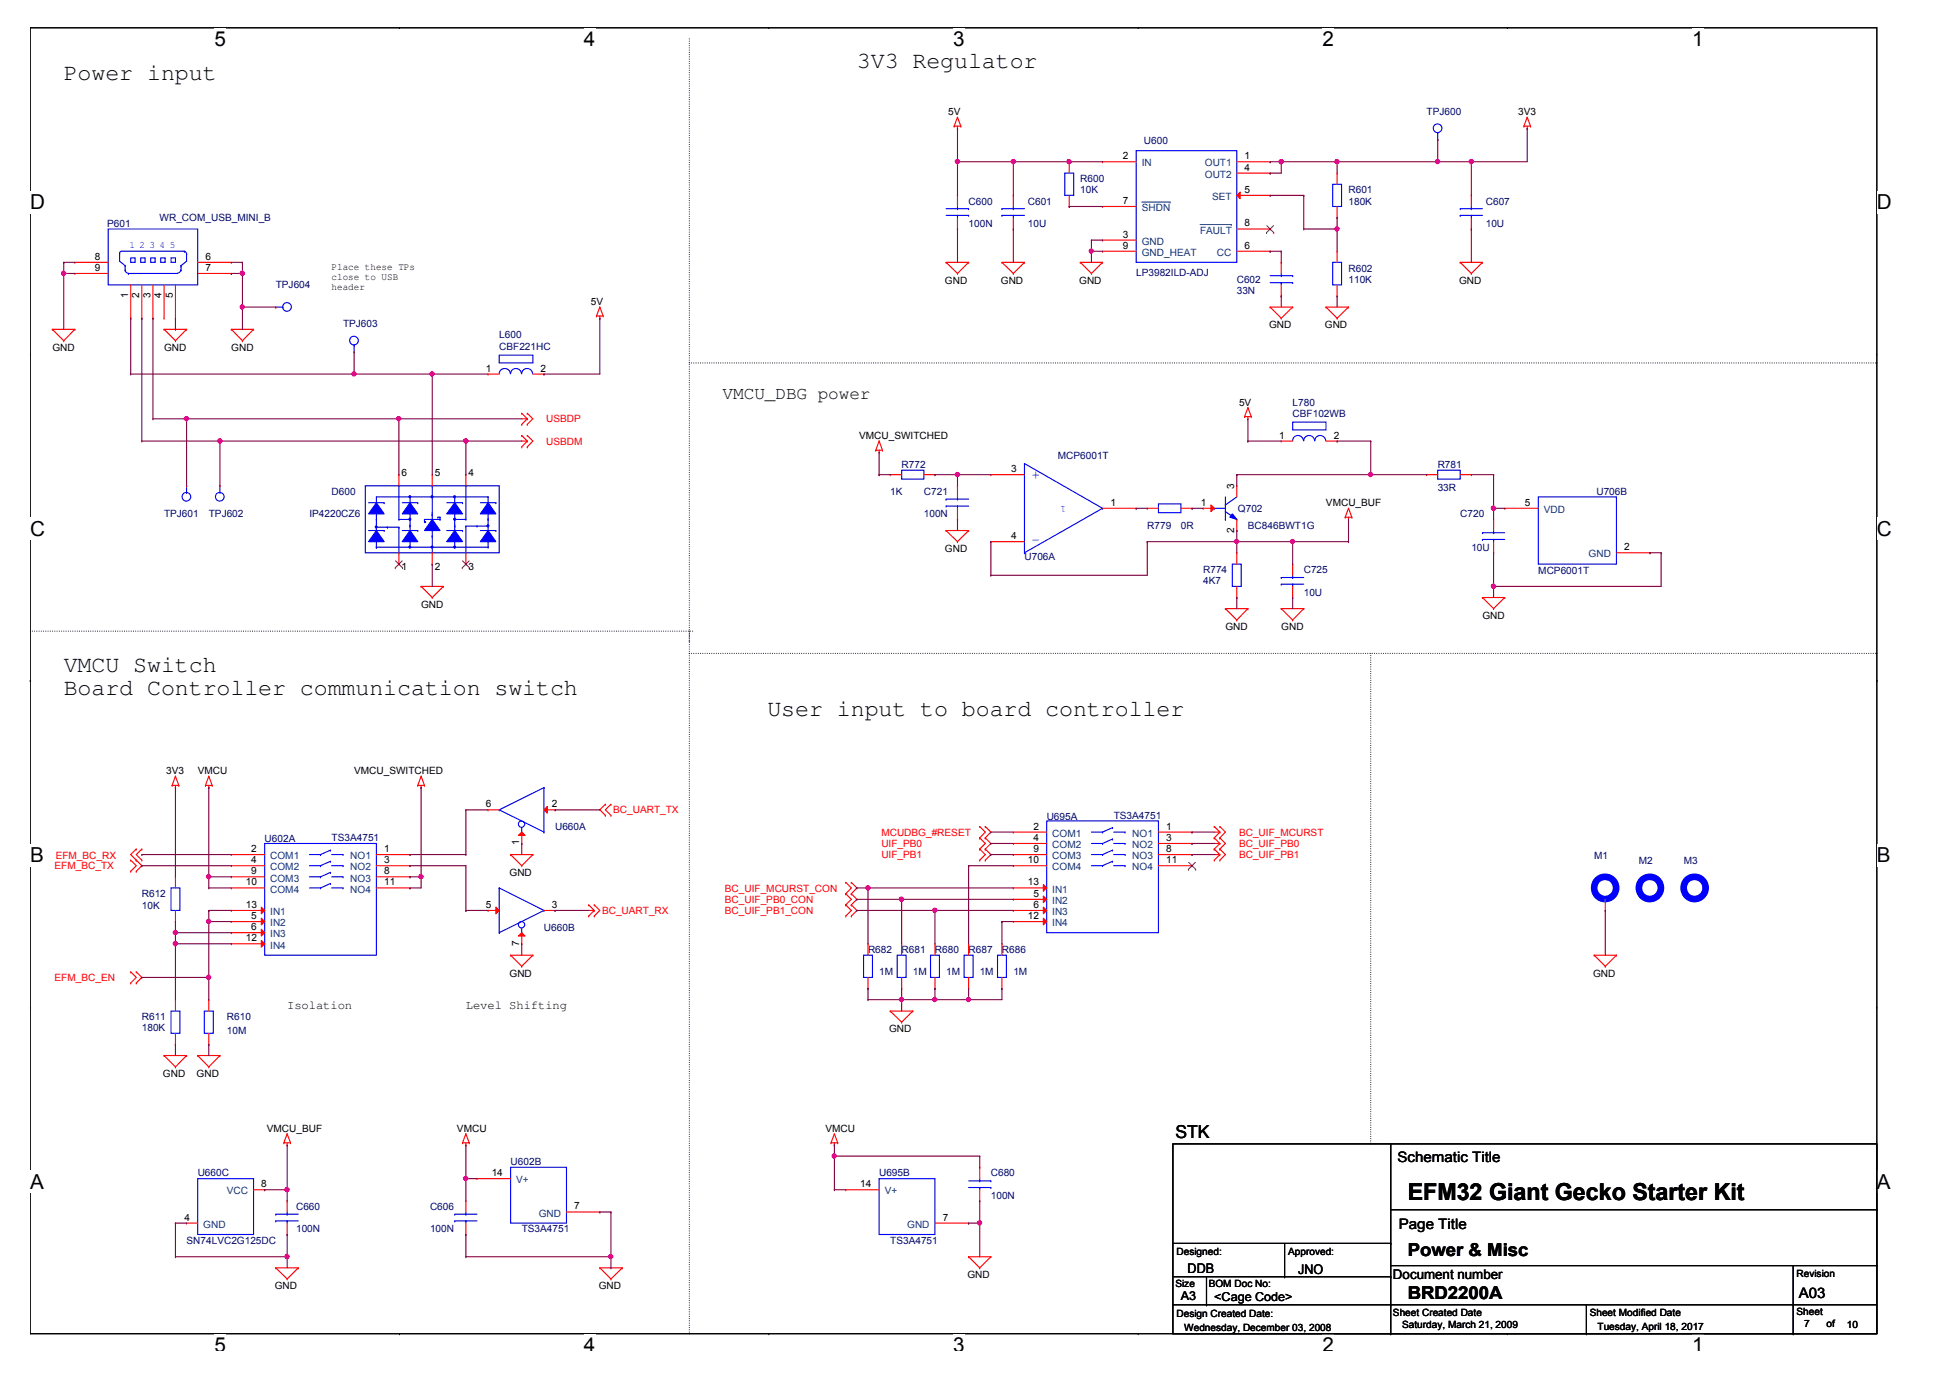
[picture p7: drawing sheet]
<svg xmlns="http://www.w3.org/2000/svg" width="297mm" height="210mm" viewBox="0 0 297 210" stroke-linecap="round" stroke-linejoin="round" font-family="sans-serif">
<defs><g id="words">
<g font-size="3.6">
<text x="130.5" y="10.4">3V3 Regulator</text>
<text x="9.7" y="12.1">Power input</text>
<text x="9.7" y="102.3">VMCU Switch</text>
<text x="9.7" y="105.9">Board Controller communication switch</text>
<text x="116.9" y="109.1">User input to board controller</text>
<text x="214.4" y="182.8">EFM32 Giant Gecko Starter Kit</text>
</g>
<g font-size="3.1">
<text x="32.7" y="7">5</text>
<text x="89" y="7">4</text>
<text x="145.2" y="7">3</text>
<text x="201.5" y="7">2</text>
<text x="257.7" y="7">1</text>
<text x="4.6" y="31.9">D</text>
<text x="285.9" y="31.9">D</text>
<text x="4.6" y="81.6">C</text>
<text x="285.9" y="81.6">C</text>
<text x="4.6" y="131.3">B</text>
<text x="285.9" y="131.3">B</text>
<text x="4.6" y="181.1">A</text>
<text x="285.9" y="181.1">A</text>
<text x="32.7" y="206">5</text>
<text x="89" y="206">4</text>
<text x="145.2" y="206">3</text>
<text x="201.5" y="206">2</text>
<text x="257.7" y="206">1</text>
</g>
<g font-size="2.7">
<text x="110.1" y="60.8">VMCU_DBG power</text>
<text x="179" y="173.3">STK</text>
<text x="214.4" y="191.3">Power &amp; Misc</text>
<text x="214.4" y="197.9">BRD2200A</text>
</g>
<g font-size="2.2" fill="#00f">
<text x="158.4" y="71.7" transform="rotate(180 158.4 71.7)">+</text>
<text x="158.4" y="81.7" transform="rotate(180 158.4 81.7)">-</text>
</g>
<g font-size="2.2">
<text x="212.9" y="177">Schematic Title</text>
<text x="213.1" y="187.2">Page Title</text>
<text x="274" y="197.7">A03</text>
</g>
<g font-size="2">
<text x="180.9" y="193.8">DDB</text>
<text x="197.8" y="194">JNO</text>
<text x="212.2" y="194.9">Document number</text>
</g>
<g font-size="1.9">
<text x="43.7" y="153.8">Isolation</text>
<text x="71" y="153.8">Level Shifting</text>
<text x="179.9" y="198.1">A3</text>
<text x="185" y="198.2">&lt;Cage Code&gt;</text>
</g>
<g font-size="1.5">
<text x="144.5" y="17.5">5V</text>
<text x="231.3" y="17.5">3V3</text>
<text x="171" y="24.3">2</text>
<text x="189.6" y="24.3">1</text>
<text x="189.6" y="26">4</text>
<text x="189.6" y="29.4">5</text>
<text x="171" y="31.1">7</text>
<text x="189.6" y="34.5">8</text>
<text x="14.4" y="39.6">8</text>
<text x="14.4" y="41.3">9</text>
<text x="31.3" y="39.6">6</text>
<text x="31.3" y="41.3">7</text>
<text x="50.5" y="41.2">Place these TPs</text>
<text x="171" y="36.2">3</text>
<text x="171" y="37.9">9</text>
<text x="189.6" y="37.9">6</text>
<text x="19.5" y="45.4" transform="rotate(-90 19.5 45.4)">1</text>
<text x="21.2" y="45.4" transform="rotate(-90 21.2 45.4)">2</text>
<text x="22.9" y="45.4" transform="rotate(-90 22.9 45.4)">3</text>
<text x="24.6" y="45.4" transform="rotate(-90 24.6 45.4)">4</text>
<text x="26.3" y="45.4" transform="rotate(-90 26.3 45.4)">5</text>
<text x="50.5" y="42.7">close to USB</text>
<text x="50.5" y="44.2">header</text>
<text x="90" y="46.5">5V</text>
<text x="143.9" y="43.2">GND</text>
<text x="152.5" y="43.2">GND</text>
<text x="164.4" y="43.2">GND</text>
<text x="222.3" y="43.2">GND</text>
<text x="8" y="53.5">GND</text>
<text x="25" y="53.5">GND</text>
<text x="35.2" y="53.5">GND</text>
<text x="193.3" y="50">GND</text>
<text x="201.8" y="50">GND</text>
<text x="74" y="56.6">1</text>
<text x="82.4" y="56.6">2</text>
<text x="188.7" y="61.8">5V</text>
<text x="130.9" y="66.9">VMCU_SWITCHED</text>
<text x="154" y="71.9">3</text>
<text x="194.9" y="66.8">1</text>
<text x="203.2" y="66.8">2</text>
<text x="61.1" y="72.5">6</text>
<text x="66.2" y="72.5">5</text>
<text x="71.3" y="72.5">4</text>
<text x="169.1" y="77">1</text>
<text x="182.9" y="77">1</text>
<text x="188" y="74.5" transform="rotate(-90 188 74.5)">3</text>
<text x="202" y="77.1">VMCU_BUF</text>
<text x="232.3" y="77">5</text>
<text x="154" y="82.1">4</text>
<text x="188" y="81.2" transform="rotate(-90 188 81.2)">2</text>
<text x="247.4" y="83.8">2</text>
<text x="61.1" y="86.8">1</text>
<text x="66.2" y="86.8">2</text>
<text x="71.3" y="86.8">3</text>
<text x="143.9" y="84.1">GND</text>
<text x="64.1" y="92.6">GND</text>
<text x="225.8" y="94.3">GND</text>
<text x="186.7" y="96">GND</text>
<text x="195.2" y="96">GND</text>
<text x="25.3" y="117.9">3V3</text>
<text x="30.1" y="117.9">VMCU</text>
<text x="53.9" y="117.9">VMCU_SWITCHED</text>
<text x="74" y="123">6</text>
<text x="84" y="123">2</text>
<text x="38.3" y="129.8">2</text>
<text x="38.3" y="131.5">4</text>
<text x="58.5" y="131.5">3</text>
<text x="58.5" y="129.8">1</text>
<text x="79.1" y="128.8" transform="rotate(-90 79.1 128.8)">1</text>
<text x="156.6" y="131.5">10</text>
<text x="157.4" y="126.4">2</text>
<text x="157.4" y="128.1">4</text>
<text x="157.4" y="129.8">9</text>
<text x="177.6" y="128.1">3</text>
<text x="177.6" y="129.8">8</text>
<text x="177.6" y="131.5">11</text>
<text x="177.6" y="126.4">1</text>
<text x="37.4" y="134.9">10</text>
<text x="38.3" y="133.2">9</text>
<text x="58.5" y="133.2">8</text>
<text x="58.5" y="134.9">11</text>
<text x="77.6" y="133.4">GND</text>
<text x="156.6" y="134.9">13</text>
<text x="157.4" y="136.6">5</text>
<text x="37.4" y="138.3">13</text>
<text x="37.4" y="143.4">12</text>
<text x="38.3" y="140">5</text>
<text x="38.3" y="141.7">6</text>
<text x="74" y="138.3">5</text>
<text x="84" y="138.3">3</text>
<text x="156.6" y="140">12</text>
<text x="157.4" y="138.3">6</text>
<text x="77.6" y="148.8">GND</text>
<text x="79.1" y="144.1" transform="rotate(-90 79.1 144.1)">7</text>
<text x="242.7" y="148.8">GND</text>
<text x="135.4" y="157.3">GND</text>
<text x="24.8" y="164.1">GND</text>
<text x="29.9" y="164.1">GND</text>
<text x="40.7" y="172.4">VMCU_BUF</text>
<text x="69.6" y="172.4">VMCU</text>
<text x="125.7" y="172.4">VMCU</text>
<text x="74.9" y="179.2">14</text>
<text x="28.1" y="185.9">4</text>
<text x="39.8" y="180.8">8</text>
<text x="87.5" y="184.2">7</text>
<text x="131" y="180.8">14</text>
<text x="143.6" y="185.9">7</text>
<text x="179.2" y="191.1">Designed:</text>
<text x="196.2" y="191.1">Approved:</text>
<text x="41.8" y="196.4">GND</text>
<text x="91.2" y="196.4">GND</text>
<text x="147.4" y="194.7">GND</text>
<text x="179" y="196">Size</text>
<text x="184.1" y="196">BOM Doc No:</text>
<text x="273.7" y="194.5">Revision</text>
<text x="179.2" y="200.7">Design Created Date:</text>
<text x="180.4" y="202.7">Wednesday, December 03, 2008</text>
<text x="212.2" y="200.5">Sheet Created Date</text>
<text x="213.6" y="202.4">Saturday, March 21, 2009</text>
<text x="242.2" y="200.5">Sheet Modified Date</text>
<text x="243.3" y="202.5">Tuesday, April 18, 2017</text>
<text x="273.7" y="200.3">Sheet</text>
<text x="274.8" y="202.2">7</text>
<text x="278.2" y="202.2">of</text>
<text x="281.3" y="202.4">10</text>
</g>
<g font-size="1.5" fill="#000080">
<text x="217.3" y="17.5">TPJ600</text>
<text x="174.3" y="22">U600</text>
<text x="164.6" y="27.8">R600</text>
<text x="164.6" y="29.5">10K</text>
<text x="205.4" y="29.5">R601</text>
<text x="16.3" y="34.5">P601</text>
<text x="24.3" y="33.7">WR_COM_USB_MINI_B</text>
<text x="147.5" y="31.2">C600</text>
<text x="147.5" y="34.5">100N</text>
<text x="156.6" y="31.2">C601</text>
<text x="156.6" y="34.5">10U</text>
<text x="205.4" y="31.2">180K</text>
<text x="226.3" y="31.2">C607</text>
<text x="226.3" y="34.5">10U</text>
<text x="205.4" y="41.4">R602</text>
<text x="42" y="43.9">TPJ604</text>
<text x="173.1" y="42">LP3982ILD-ADJ</text>
<text x="188.4" y="43.1">C602</text>
<text x="188.4" y="44.8">33N</text>
<text x="205.4" y="43.1">110K</text>
<text x="52.3" y="49.9">TPJ603</text>
<text x="76" y="51.6">L600</text>
<text x="76" y="53.3">CBF221HC</text>
<text x="196.9" y="61.8">L780</text>
<text x="196.9" y="63.5">CBF102WB</text>
<text x="137.3" y="71.3">R772</text>
<text x="161.1" y="70">MCP6001T</text>
<text x="219" y="71.3">R781</text>
<text x="50.5" y="75.4">D600</text>
<text x="135.6" y="75.4">1K</text>
<text x="140.7" y="75.4">C721</text>
<text x="188.6" y="78">Q702</text>
<text x="219" y="74.7">33R</text>
<text x="243.2" y="75.4">U706B</text>
<text x="25" y="78.8">TPJ601</text>
<text x="31.8" y="78.8">TPJ602</text>
<text x="47.1" y="78.8">IP4220CZ6</text>
<text x="140.7" y="78.8">100N</text>
<text x="174.8" y="80.5">R779</text>
<text x="179.9" y="80.5">0R</text>
<text x="190.1" y="80.5">BC846BWT1G</text>
<text x="222.4" y="78.8">C720</text>
<text x="224.1" y="83.9">10U</text>
<text x="156.1" y="85.3">U706A</text>
<text x="183.3" y="87.3">R774</text>
<text x="183.3" y="89">4K7</text>
<text x="198.6" y="87.3">C725</text>
<text x="234.3" y="87.5">MCP6001T</text>
<text x="198.6" y="90.7">10U</text>
<text x="159.4" y="124.9">U695A</text>
<text x="169.6" y="124.8">TS3A4751</text>
<text x="40.3" y="128.3">U602A</text>
<text x="50.5" y="128.1">TS3A4751</text>
<text x="84.6" y="126.4">U660A</text>
<text x="242.8" y="130.9">M1</text>
<text x="249.7" y="131.6">M2</text>
<text x="256.5" y="131.6">M3</text>
<text x="21.6" y="136.7">R612</text>
<text x="21.6" y="138.4">10K</text>
<text x="82.9" y="141.8">U660B</text>
<text x="132.2" y="145.2">R682</text>
<text x="133.9" y="148.6">1M</text>
<text x="137.3" y="145.2">R681</text>
<text x="139" y="148.6">1M</text>
<text x="142.4" y="145.2">R680</text>
<text x="144.1" y="148.6">1M</text>
<text x="147.5" y="145.2">R687</text>
<text x="149.2" y="148.6">1M</text>
<text x="152.6" y="145.2">R686</text>
<text x="154.4" y="148.6">1M</text>
<text x="21.6" y="155.4">R611</text>
<text x="34.6" y="155.4">R610</text>
<text x="21.6" y="157.1">180K</text>
<text x="34.6" y="157.4">10M</text>
<text x="30.1" y="179.2">U660C</text>
<text x="77.8" y="177.5">U602B</text>
<text x="133.9" y="179.2">U695B</text>
<text x="150.9" y="179.2">C680</text>
<text x="45.1" y="184.3">C660</text>
<text x="65.5" y="184.3">C606</text>
<text x="150.9" y="182.6">100N</text>
<text x="28.4" y="189.4">SN74LVC2G125DC</text>
<text x="45.1" y="187.7">100N</text>
<text x="65.5" y="187.7">100N</text>
<text x="79.5" y="187.7">TS3A4751</text>
<text x="135.6" y="189.4">TS3A4751</text>
</g>
<g font-size="1.5" fill="#004080">
<text x="173.9" y="25.4">IN</text>
<text x="183.5" y="25.4">OUT1</text>
<text x="183.5" y="27.1">OUT2</text>
<text x="173.9" y="32.2">SHDN</text>
<text x="182.8" y="35.6">FAULT</text>
<text x="184.6" y="30.5">SET</text>
<text x="173.9" y="37.3">GND</text>
<text x="173.9" y="39">GND_HEAT</text>
<text x="185.3" y="39">CC</text>
<text x="235.2" y="78.1">VDD</text>
<text x="242" y="84.9">GND</text>
<text x="41.2" y="130.9">COM1</text>
<text x="53.4" y="130.9">NO1</text>
<text x="160.3" y="127.5">COM1</text>
<text x="160.3" y="129.2">COM2</text>
<text x="160.3" y="130.9">COM3</text>
<text x="172.5" y="129.2">NO2</text>
<text x="172.5" y="130.9">NO3</text>
<text x="172.5" y="127.5">NO1</text>
<text x="41.2" y="132.6">COM2</text>
<text x="41.2" y="134.3">COM3</text>
<text x="41.2" y="136">COM4</text>
<text x="53.4" y="132.6">NO2</text>
<text x="53.4" y="134.3">NO3</text>
<text x="53.4" y="136">NO4</text>
<text x="160.3" y="132.6">COM4</text>
<text x="160.3" y="136">IN1</text>
<text x="160.3" y="137.7">IN2</text>
<text x="172.5" y="132.6">NO4</text>
<text x="41.2" y="139.4">IN1</text>
<text x="41.2" y="141.1">IN2</text>
<text x="41.2" y="142.8">IN3</text>
<text x="160.3" y="139.4">IN3</text>
<text x="160.3" y="141.1">IN4</text>
<text x="41.2" y="144.5">IN4</text>
<text x="34.6" y="181.9">VCC</text>
<text x="78.6" y="180.3">V+</text>
<text x="82.1" y="185.3">GND</text>
<text x="134.8" y="181.9">V+</text>
<text x="31" y="187">GND</text>
<text x="138.2" y="187">GND</text>
</g>
<g font-size="1.5" fill="#00f">
<text x="19.7" y="37.8">1 2 3 4 5</text>
<text x="162.4" y="77" transform="rotate(180 162.4 77)">1</text>
</g>
<g font-size="1.5" fill="#f00">
<text x="83.2" y="64.3">USBDP</text>
<text x="83.2" y="67.7">USBDM</text>
<text x="93.4" y="123.9">BC_UART_TX</text>
<text x="8.5" y="130.9">EFM_BC_RX</text>
<text x="134.3" y="127.3">MCUDBG_#RESET</text>
<text x="134.3" y="129">UIF_PB0</text>
<text x="134.3" y="130.7">UIF_PB1</text>
<text x="188.7" y="127.3">BC_UIF_MCURST</text>
<text x="188.7" y="129">BC_UIF_PB0</text>
<text x="188.7" y="130.7">BC_UIF_PB1</text>
<text x="8.3" y="132.4">EFM_BC_TX</text>
<text x="110.4" y="135.8">BC_UIF_MCURST_CON</text>
<text x="110.4" y="137.5">BC_UIF_PB0_CON</text>
<text x="91.7" y="139.2">BC_UART_RX</text>
<text x="110.4" y="139.2">BC_UIF_PB1_CON</text>
<text x="8.3" y="149.4">EFM_BC_EN</text>
</g>
</g></defs>
<path d="M4.6 4.2h281.3v199h-281.3z" fill="none" stroke="#000" stroke-width=".17"/>
<g fill="#fff">
<path d="M32.7 4.2h1.7v3.5h-1.7z"/>
<path d="M32.7 203.2h1.7v2.5h-1.7z"/>
</g>
<path d="M60.8 4.2h.1M60.8 203.2h.1" fill="none" stroke="#000" stroke-width=".17"/>
<g fill="#fff">
<path d="M89 4.2h1.7v3.5h-1.7z"/>
<path d="M89 203.2h1.7v2.5h-1.7z"/>
</g>
<path d="M117.1 4.2h.1M117.1 203.2h.1" fill="none" stroke="#000" stroke-width=".17"/>
<g fill="#fff">
<path d="M145.2 4.2h1.8v3.5h-1.8z"/>
<path d="M145.2 203.2h1.8v2.5h-1.8z"/>
</g>
<path d="M173.4 4.2h.1M173.4 203.2h.1" fill="none" stroke="#000" stroke-width=".17"/>
<g fill="#fff">
<path d="M201.5 4.2h1.7v3.5h-1.7z"/>
<path d="M201.5 203.2h1.7v2.5h-1.7z"/>
</g>
<path d="M229.6 4.2h.1M229.6 203.2h.1" fill="none" stroke="#000" stroke-width=".17"/>
<g fill="#fff">
<path d="M257.7 4.2h1.8v3.5h-1.8z"/>
<path d="M257.7 203.2h1.8v2.5h-1.8z"/>
<path d="M4.6 29.1h2.2v3.5h-2.2z"/>
<path d="M285.9 29.1h2.2v3.5h-2.2z"/>
<path d="M4.6 78.8h2.2v3.5h-2.2z"/>
<path d="M285.9 78.8h2.2v3.5h-2.2z"/>
</g>
<path d="M4.6 53.9h.1M285.9 53.9h.1" fill="none" stroke="#000" stroke-width=".17"/>
<g fill="#fff">
<path d="M4.6 128.5h2.1v3.5h-2.1z"/>
<path d="M285.9 128.5h2.1v3.5h-2.1z"/>
</g>
<path d="M4.6 103.7h.1M285.9 103.7h.1" fill="none" stroke="#000" stroke-width=".17"/>
<path d="M4.6 103.7h.1M285.9 103.7h.1" fill="none" stroke="#000" stroke-width=".15"/>
<g fill="#fff">
<path d="M4.6 178.3h2.1v3.4h-2.1z"/>
<path d="M285.9 178.3h2.1v3.4h-2.1z"/>
</g>
<g fill="none" stroke="#000" stroke-width=".17">
<path d="M4.6 153.4h.1M285.9 153.4h.1M178.7 174.2h107.2v29h-107.2zM211.9 174.2v29M178.7 198.8h.1M178.7 198.8h107.2M178.7 194.5h33.2M178.7 189.4h33.2M183.8 198.8h.1M183.8 194.5v4.3M195.7 194.5h.1M195.7 189.4v5.1"/>
<path d="M211.9 198.8h.1M211.9 194.5h.1M211.9 189.4h.1M211.9 184.3h74M211.9 192.8h74M241.7 198.8v4.4M273.1 198.8h.1M273.1 192.8v10.4M285.9 184.3h.1M285.9 192.8h.1M211.9 203.2h.1M241.7 203.2h.1"/>
<path d="M273.1 203.2h.1"/>
</g>
<path d="M105 5.9v91.8M105 55.3h180.9M285.9 55.3h.1M4.6 96.1h100.9M105 97.7h.1M105 96.1v107.1M105 99.5h180.9M105.5 96.1h.1M208.8 99.5v74.7M285.9 99.5h.1M208.8 174.2h.1M105 203.2h.1" fill="none" stroke="#000" stroke-width=".17" stroke-dasharray="0 .3"/>
<g fill="none" stroke="#f00" stroke-width=".17">
<path d="M145.3 19.2h.1M145.3 19.2h1.1M145.9 19.6h.1M145.9 17.9h.1M145.9 19.2v.4M145.9 17.9l-.6 1.3M145.9 17.9l.5 1.3M146.4 19.2h.1M232.1 19.2h.1M232.1 19.2h1M232.6 19.6h.1M232.6 17.9h.1"/>
<path d="M232.6 19.2v.4M232.6 17.9l-.5 1.3M232.6 17.9l.5 1.3M233.1 19.2h.1M144.1 40h.1M144.1 40h3.4M144.1 40l1.8 1.7M147.5 40h.1M147.5 40l-1.6 1.7M152.6 40h.1M152.6 40h3.5M152.6 40l1.8 1.7"/>
<path d="M156.1 40h.1M156.1 40l-1.7 1.7M164.6 40h.1M164.6 40h3.4M164.6 40l1.7 1.7M168 40h.1M168 40l-1.7 1.7M195.2 40h.1M195.2 40v1.7M222.4 40h.1M222.4 40h3.4M222.4 40l1.7 1.7"/>
<path d="M225.8 40h.1M225.8 40l-1.7 1.7M8 50.2h.1M8 50.2h3.4M8 50.2l1.7 1.7M9.7 51.9h.1M11.4 50.2h.1M11.4 50.2l-1.7 1.7M25 50.2h.1M25 50.2h3.4M25 50.2l1.7 1.7M26.7 51.9h.1"/>
<path d="M28.4 50.2h.1M28.4 50.2l-1.7 1.7M35.2 50.2h.1M35.2 50.2h3.4M35.2 50.2l1.7 1.7M36.9 51.9h.1M38.6 50.2h.1M38.6 50.2l-1.7 1.7M90.9 48.1h.1M90.9 48.1h1M91.4 48.5h.1M91.4 46.8h.1"/>
<path d="M91.4 48.1v.4M91.4 46.8l-.5 1.3M91.4 46.8l.5 1.3M91.9 48.1h.1M145.9 41.7h.1M154.4 41.7h.1M166.3 41.7h.1M193.5 46.8h.1M193.5 46.8h3.4M193.5 46.8l1.7 1.7M195.2 48.5h.1M195.2 45.1h.1"/>
<path d="M195.2 43.4v1.7M196.9 46.8h.1M196.9 46.8l-1.7 1.7M202 46.8h.1M202 46.8h3.4M202 46.8l1.7 1.7M203.7 48.5h.1M205.4 46.8h.1M205.4 46.8l-1.7 1.7M224.1 41.7h.1M79.5 66.3h.1M79.5 68.1h.1"/>
<path d="M79.5 62.9h.1M79.5 64.6h.1M79.5 66.3l.8 .9M79.5 67.2h.8M79.5 62.9l.8 .9M79.5 63.8h.8M80.3 66.3h.1M80.3 68.1h.1M80.3 67.2h.1M80.3 62.9h.1M80.3 64.6h.1M80.3 63.8h.1"/>
<path d="M80.3 66.3l.9 .9-.9 .9M80.3 67.2l-.8 .9M80.3 62.9l.9 .9-.9 .8M80.3 63.8l-.8 .8M133.4 68.6h.1M133.4 68.6h1M133.9 68.9h.1M133.9 67.2h.1M133.9 68.6v.3M133.9 67.2l-.5 1.4M133.9 67.2l.5 1.4M134.4 68.6h.1"/>
<path d="M150.9 72.3h.1M150.9 72.3h5.2M168 77.4h5.1M173.1 77.4h.1M189.6 63.5h.1M189.6 63.5h1M190.1 63.8h.1M190.1 62.1h.1M190.1 63.5v.3M190.1 62.1l-.5 1.4M190.1 62.1l.5 1.4M190.6 63.5h.1"/>
<path d="M204.9 78.8h.1M204.9 78.8h1M205.4 79.1h.1M205.4 77.4h.1M205.4 78.8v.3M205.4 77.4l-.5 1.4M205.4 77.4l.5 1.4M205.9 78.8h.1M64.1 89.3h.1M64.1 89.3h3.4M64.1 89.3l1.7 1.7M65.8 91h.1"/>
<path d="M67.5 89.3h.1M67.5 89.3l-1.7 1.7M144.1 80.8h.1M144.1 80.8h3.4M144.1 80.8l1.8 1.7M145.9 82.5h.1M147.5 80.8h.1M147.5 80.8l-1.6 1.7M150.9 82.5h.1M150.9 82.5h5.2M186.7 92.7h.1M186.7 92.7h3.4"/>
<path d="M186.7 92.7l1.7 1.7M188.4 94.4h.1M190.1 92.7h.1M190.1 92.7l-1.7 1.7M195.2 92.7h.1M195.2 92.7h3.4M195.2 92.7l1.7 1.7M196.9 94.4h.1M198.6 92.7h.1M198.6 92.7l-1.7 1.7M225.8 91h.1M225.8 91h3.4"/>
<path d="M225.8 91l1.7 1.7M227.5 92.7h.1M229.2 91h.1M229.2 91l-1.7 1.7M26.2 119.6h.1M26.2 119.6h1M26.7 120h.1M26.7 118.2h.1M26.7 119.6v.4M26.7 118.2l-.5 1.4M26.7 118.2l.5 1.4M27.2 119.6h.1"/>
<path d="M31.3 119.6h.1M31.3 119.6h1M31.8 120h.1M31.8 118.2h.1M31.8 119.6v.4M31.8 118.2l-.5 1.4M31.8 118.2l.5 1.4M32.3 119.6h.1M63.6 119.6h.1M63.6 119.6h1.1M64.1 120h.1M64.1 118.2h.1"/>
<path d="M64.1 119.6v.4M64.1 118.2l-.5 1.4M64.1 118.2l.6 1.4M64.7 119.6h.1M19.9 131h.1M19.9 132.7h.1M19.9 131l.9 .9-.9 .8M20.8 131h.1M20.8 132.7h.1M20.8 129.3h.1M20.8 129.3l-.9 .9 1.7 1.7-.8 .8M21.6 129.3h.1"/>
<path d="M21.6 131h.1M21.6 129.3l-.8 .9 .8 .8M26.7 133.6h.1M26.7 133.6v1.7M26.7 138.7v1.7M77.8 130.2h.1M77.8 130.2h3.4M77.8 130.2l1.7 1.7M79.5 131.9h.1M81.2 130.2h.1M81.2 130.2l-1.7 1.7M89.7 137.8h.1"/>
<path d="M89.7 139.5h.1M89.7 137.8l.8 .9M89.7 138.7h.8M90.5 137.8h.1M90.5 139.5h.1M90.5 138.7h.1M90.5 137.8l.9 .9-.9 .8M90.5 138.7l-.8 .8M92.2 122.5h.1M92.2 124.2h.1M92.2 122.5l-.8 .9 .8 .8M93.1 124.2h.1"/>
<path d="M93.1 122.5h.1M93.1 122.5l-.9 .9 .9 .8M128.8 134.4h.1M128.8 136.1h.1M128.8 137.8h.1M128.8 139.5h.1M128.8 134.4l.9 .9-.9 .8M128.8 136.1l.9 .9-.9 .8M128.8 137.8l.9 .9-.9 .8M129.7 134.4h.1M129.7 136.1h.1M129.7 137.8h.1"/>
<path d="M129.7 139.5h.1M129.7 134.4l.8 .9-.8 .8M129.7 136.1l.8 .9-.8 .8M129.7 137.8l.8 .9-.8 .8M149.2 125.9h.1M149.2 127.6h.1M149.2 129.3h.1M149.2 131h.1M149.2 125.9l.9 .8-.9 .9M149.2 127.6l.9 .9-.9 .8M149.2 129.3l.9 .9-.9 .8M150.1 125.9h.1"/>
<path d="M150.1 127.6h.1M150.1 129.3h.1M150.1 131h.1M150.1 125.9l.8 .8-.8 .9M150.1 127.6l.8 .9-.8 .8M150.1 129.3l.8 .9-.8 .8M185 125.9h.1M185 127.6h.1M185 129.3h.1M185 131h.1M185 130.2h.8M185 125.9l.8 .8"/>
<path d="M185 126.7h.8M185 127.6l.8 .9M185 128.5h.8M185 129.3l.8 .9M185.8 125.9h.1M185.8 127.6h.1M185.8 126.7h.1M185.8 129.3h.1M185.8 128.5h.1M185.8 131h.1M185.8 130.2h.1M185.8 125.9l.9 .8-.9 .9"/>
<path d="M185.8 126.7l-.8 .9M185.8 127.6l.9 .9-.9 .8M185.8 128.5l-.8 .8M185.8 129.3l.9 .9-.9 .8M185.8 130.2l-.8 .8M19.9 148h.1M19.9 149.7h.1M19.9 148l.9 .9-.9 .8M20.8 148h.1M20.8 149.7h.1M20.8 148l.8 .9-.8 .8M26.7 140.4h.1"/>
<path d="M77.8 145.5h.1M77.8 145.5h3.4M77.8 145.5l1.7 1.7M79.5 147.2h.1M81.2 145.5h.1M81.2 145.5l-1.7 1.7M135.6 154h.1M135.6 154h3.4M135.6 154l1.7 1.7M137.3 155.7h.1M139 154h.1M139 154l-1.7 1.7"/>
<path d="M147.5 150.6h.1M147.5 143.8h.1M147.5 143.8v1.7M147.5 148.9v1.7M242.8 145.5h.1M242.8 145.5h3.4M242.8 145.5l1.7 1.7M244.5 147.2h.1M246.2 145.5h.1M246.2 145.5l-1.7 1.7M25 160.8h.1M25 160.8h3.4"/>
<path d="M25 160.8l1.7 1.7M26.7 162.5h.1M28.4 160.8h.1M28.4 160.8l-1.7 1.7M30.1 160.8h.1M30.1 160.8h3.4M30.1 160.8l1.7 1.7M31.8 162.5h.1M33.5 160.8h.1M33.5 160.8l-1.7 1.7M43.2 174.1h.1M43.2 174.1h1.1"/>
<path d="M43.7 174.4h.1M43.7 172.7h.1M43.7 174.1v.3M43.7 172.7l-.5 1.4M43.7 172.7l.6 1.4M44.3 174.1h.1M70.5 174.1h.1M70.5 174.1h1M71 174.4h.1M71 172.7h.1M71 174.1v.3M71 172.7l-.5 1.4"/>
<path d="M71 172.7l.5 1.4M71.5 174.1h.1M126.6 174.1h.1M126.6 174.1h1M127.1 174.4h.1M127.1 172.7h.1M127.1 174.1v.3M127.1 172.7l-.5 1.4M127.1 172.7l.5 1.4M127.6 174.1h.1M42 193.1h.1M42 193.1h3.4"/>
<path d="M42 193.1l1.7 1.7M43.7 194.8h.1M45.4 193.1h.1M45.4 193.1l-1.7 1.7M91.4 193.1h.1M91.4 193.1h3.4M91.4 193.1l1.7 1.7M93.1 194.8h.1M94.8 193.1h.1M94.8 193.1l-1.7 1.7M147.5 191.4h.1M147.5 191.4h3.4"/>
<path d="M147.5 191.4l1.7 1.7M149.2 193.1h.1M150.9 191.4h.1M150.9 191.4l-1.7 1.7"/>
</g>
<circle cx="258.1" cy="135.2" r="1.69" fill="none" stroke="#00f" stroke-width="1"/>
<g fill="none" stroke="#00f" stroke-width=".17">
<path d="M193.5 42h3.4M193.5 43.1h3.4M195.2 43.1h.1M195.2 42h.1M195.2 41.7v.3M195.2 43.1v.3M196.9 42h.1M196.9 43.1h.1M156.1 70.6h.1M156.1 70.6v13.6M156.1 70.6l11.9 6.8M168 77.4h.1"/>
<path d="M168 77.4l-11.9 6.8M185 77.4h.1M185 77.4h1.7M186.7 79.1h.1M186.7 76.9h.1M186.7 75.7v3.4M186.7 77.9l1.7 1.2M188.4 79.1h.1M188.4 75.7l-1.7 1.2M156.1 84.2h.1M26 135.3h1.4v3.4h-1.4zM146.9 145.5h1.3v3.4h-1.3z"/>
</g>
<path d="M187.7 78.3l.7 .8-1.1-.3z" fill="#00f"/>
<path d="M187.7 78.3l.7 .8-1.1-.3z" fill="none" stroke="#00f" stroke-width=".17"/>
<path d="M184.5 76.9l.5 .5-.5 .5z" fill="#f00"/>
<g fill="none" stroke="#f00" stroke-width=".17">
<path d="M42 46.8h.1M135.6 72.3h.1M135.6 72.3h1.7M140.7 72.3h1.7M142.4 72.3h.1M145.9 79.1h.1M145.9 74h.1M145.9 74v1.7M145.9 77.4v1.7M183.3 77.4h.1M183.3 77.4h1.7M184.5 76.9l.5 .5-.5 .5z"/>
<path d="M188.4 74h.1M188.4 74v1.7M188.4 79.1v1.7M188.4 80.8h.1M188.4 84.2h.1M188.4 91h.1M188.4 84.2v1.7M188.4 89.3v1.7"/>
</g>
<g fill="none" stroke="#00f" stroke-width=".17">
<path d="M42 46.8h1.1M43.1 46.8h.1M137.3 71.6h3.4v1.4h-3.4zM144.1 77.1h.1M144.1 76h.1M144.1 77.1h3.4M144.1 76h3.4M145.9 76h.1M145.9 77.1h.1M145.9 75.7v.3M145.9 77.1v.3M187.7 85.9h1.4v3.4h-1.4z"/>
<circle cx="43.7" cy="46.8" r=".66"/>
</g>
<path d="M57.3 76.6l1.2 1.7h-2.4z" fill-rule="evenodd" fill="#00f"/>
<path d="M56.1 76.6h2.4M57.3 76.6l1.2 1.7h-2.4zM57.3 76.6h.1M57.3 79.1h.1M57.3 75.7v.9M57.3 78.3v.8M58.5 76.6h.1M62.5 76.6h.1M62.5 79.1h.1M62.5 75.7v.9M62.5 78.3v.8" fill="none" stroke="#00f" stroke-width=".17"/>
<path d="M62.5 76.6l1.1 1.7h-2.3z" fill-rule="evenodd" fill="#00f"/>
<path d="M61.3 76.6h2.3M62.5 76.6l1.1 1.7h-2.3zM63.6 76.6h.1M69.3 76.6h.1M69.3 79.1h.1M69.3 75.7v.9M69.3 78.3v.8" fill="none" stroke="#00f" stroke-width=".17"/>
<path d="M69.3 76.6l1.2 1.7h-2.5z" fill-rule="evenodd" fill="#00f"/>
<path d="M62.5 80v.8M68 76.6h2.5M69.3 76.6l1.2 1.7h-2.5zM70.5 76.6h.1M62.5 80.8h.1M62.5 83.4h.1M62.5 82.5v.9" fill="none" stroke="#00f" stroke-width=".17"/>
<path d="M62.5 80.8l1.1 1.7h-2.3z" fill-rule="evenodd" fill="#00f"/>
<path d="M74.4 76.6h.1M74.4 79.1h.1M74.4 75.7v.9M74.4 78.3v.8M61.3 80.8h2.3M62.5 80.8l1.1 1.7h-2.3zM63.6 80.8h.1" fill="none" stroke="#00f" stroke-width=".17"/>
<path d="M74.4 76.6l1.1 1.7h-2.3z" fill-rule="evenodd" fill="#00f"/>
<path d="M69.3 80v.8M73.2 76.6h2.3M74.4 76.6l1.1 1.7h-2.3zM75.5 76.6h.1M69.3 80.8h.1M69.3 83.4h.1M69.3 82.5v.9" fill="none" stroke="#00f" stroke-width=".17"/>
<path d="M69.3 80.8l1.2 1.7h-2.5z" fill-rule="evenodd" fill="#00f"/>
<path d="M74.4 80v.8M68 80.8h2.5M69.3 80.8l1.2 1.7h-2.5zM70.5 80.8h.1M74.4 80.8h.1M74.4 83.4h.1M74.4 82.5v.9" fill="none" stroke="#00f" stroke-width=".17"/>
<path d="M74.4 80.8l1.1 1.7h-2.3z" fill-rule="evenodd" fill="#00f"/>
<path d="M56.1 80.8h2.4M58.5 80.8h.1M73.2 80.8h2.3M74.4 80.8l1.1 1.7h-2.3zM75.5 80.8h.1" fill="none" stroke="#00f" stroke-width=".17"/>
<path d="M57.3 80.8l1.2 1.7h-2.4z" fill-rule="evenodd" fill="#00f"/>
<path d="M57.3 80v.8M65.8 79.1h.1M65.8 78.3v.8M57.3 80.8l1.2 1.7h-2.4zM57.3 83.4h.1M57.3 80.8h.1M57.3 82.5v.9" fill="none" stroke="#00f" stroke-width=".17"/>
<path d="M65.8 79.1l1.2 1.7h-2.3z" fill-rule="evenodd" fill="#00f"/>
<g fill="none" stroke="#00f" stroke-width=".17">
<path d="M55.6 74h20.4v10.2h-20.4zM57.3 80h.1M57.3 75.7h17.1M57.3 79.1v.9M60.8 79.1h.1M60.8 74h.1M60.8 79.1h1.7v1M60.8 74v5.1M64.7 79.5h.1M64.8 79.5h.1M65.8 79.1l1.2 1.7h-2.3zM65.8 74h.1"/>
<path d="M65.8 78.4h.1M65.8 74v4.4M66.7 78.8h.1M66.7 78.8h.3M67 79.1h.1M67 78.8h.1M67 79.1h-2.3v.4M67 78.8v.3M71 79.1h.1M71 74h.1M71 79.1h-1.7v1M71 74v5.1"/>
<path d="M74.4 75.7h.1M74.4 80h.1M74.4 79v1M57.3 83.4h.1M57.3 83.4h17.1M57.3 80.3h3.5M59 80.3h.1M60.8 80.3h.1M60.8 84.2h.1M60.8 80.3v3.9M62.5 80.1h.1M65.8 81.7h.1"/>
<path d="M65.8 84.2h.1M65.8 80.8v3.4M69.3 80.1h.1M71 80.1h.1M71 84.2h.1M71 80.1h3.4M71 80.1v4.1M72.7 80.1h.1"/>
</g>
<path d="M69.1 75.6h.2v.2h-.2z" fill-rule="evenodd" fill="#00f"/>
<path d="M69.1 75.6h.2v.2h-.2z" fill="none" stroke="#00f" stroke-width=".17"/>
<path d="M62.3 75.6h.2v.2h-.2z" fill-rule="evenodd" fill="#00f"/>
<path d="M62.3 75.6h.2v.2h-.2z" fill="none" stroke="#00f" stroke-width=".17"/>
<path d="M65.7 75.6h.2v.2h-.2z" fill-rule="evenodd" fill="#00f"/>
<path d="M65.7 75.6h.2v.2h-.2z" fill="none" stroke="#00f" stroke-width=".17"/>
<path d="M62.3 83.2h.2v.2h-.2z" fill-rule="evenodd" fill="#00f"/>
<path d="M62.3 83.2h.2v.2h-.2z" fill="none" stroke="#00f" stroke-width=".17"/>
<path d="M65.7 83.2h.2v.2h-.2z" fill-rule="evenodd" fill="#00f"/>
<path d="M65.7 83.2h.2v.2h-.2z" fill="none" stroke="#00f" stroke-width=".17"/>
<path d="M69.1 83.2h.2v.2h-.2z" fill-rule="evenodd" fill="#00f"/>
<path d="M69.1 83.2h.2v.2h-.2z" fill="none" stroke="#00f" stroke-width=".17"/>
<path d="M57.2 80.2h.2v.2h-.2z" fill-rule="evenodd" fill="#00f"/>
<path d="M57.2 80.2h.2v.2h-.2z" fill="none" stroke="#00f" stroke-width=".17"/>
<path d="M62.3 79h.2v.2h-.2z" fill-rule="evenodd" fill="#00f"/>
<path d="M62.3 79h.2v.2h-.2z" fill="none" stroke="#00f" stroke-width=".17"/>
<path d="M69.1 79h.2v.2h-.2z" fill-rule="evenodd" fill="#00f"/>
<path d="M69.1 79h.2v.2h-.2z" fill="none" stroke="#00f" stroke-width=".17"/>
<path d="M74.2 80h.2v.2h-.2z" fill-rule="evenodd" fill="#00f"/>
<g fill="none" stroke="#00f" stroke-width=".17">
<path d="M144.1 31.8h3.4M144.1 32.8h3.4M145.9 32.8h.1M145.9 31.8h.1M145.9 31.5v.3M145.9 32.8v.3M147.5 31.8h.1M147.5 32.8h.1M152.6 31.8h.1M152.6 32.8h.1M152.6 31.8h3.5M152.6 32.8h3.5"/>
<path d="M154.4 32.8h.1M154.4 31.8h.1M154.4 31.5v.3M154.4 32.8v.3M203 40h1.4v3.4h-1.4zM219 20.2h.1M219 20.2v1.1M222.4 31.8h.1M222.4 32.8h.1M222.4 31.8h3.4M222.4 32.8h3.4M224.1 32.8h.1"/>
<path d="M224.1 31.8h.1M224.1 31.5v.3M224.1 32.8v.3M53.9 52.6h.1M53.9 52.6v1M76 54.1h5.2v1.2h-5.2zM76 56.9a.85 .85 0 0 1 .9-.8 .85 .85 0 0 1 .8 .8M77.8 56.9a.83 .83 0 0 1 .8-.8 .83 .83 0 0 1 .8 .8M79.5 56.9a.83 .83 0 0 1 .8-.8 .83 .83 0 0 1 .8 .8M28.4 75h.1M28.4 74v1M33.5 75h.1"/>
<path d="M33.5 74v1M74.2 80h.2v.2h-.2zM176.5 76.7h3.4v1.4h-3.4zM219 71.6h3.4v1.4h-3.4zM234.3 75.7h11.9v10.2h-11.9zM195.2 88h.1M195.2 89h.1M195.2 88h3.4M195.2 89h3.4M196.9 89h.1M196.9 88h.1M196.9 87.6v.4"/>
<path d="M196.9 89v.3M159.4 125.1h17.1v17h-17.1zM166.3 126.7h1.7M166.3 128.5h1.7M166.3 130.2h1.7M166.3 131.9h1.7M168 126.7h.1M168 128.5h.1M168 130.2h.1M168 131.9h.1M169.5 126.1h.1M169.5 127.8h.1"/>
<path d="M169.5 129.5h.1M169.5 131.2h.1M169.5 126.1l-1.5 .6M169.5 127.8l-1.5 .7M169.5 129.5l-1.5 .7M169.5 131.2l-1.5 .7M169.6 126.7h1.8M169.6 128.5h1.8M169.6 130.2h1.8M169.6 131.9h1.8M171.4 126.7h.1M171.4 128.5h.1"/>
<path d="M171.4 130.2h.1M171.4 131.9h.1M26 154h1.4v3.4h-1.4zM31.1 154h1.4v3.4h-1.4zM131.5 145.5h1.4v3.4h-1.4zM136.7 145.5h1.3v3.4h-1.3zM151.9 145.5h1.4v3.4h-1.4zM30.1 179.5h8.5v8.5h-8.5zM77.8 177.8h8.5v8.5h-8.5zM133.9 179.5h8.5v8.5h-8.5zM42 185h.1M42 186h.1"/>
<path d="M42 185h3.4M42 186h3.4M43.7 186h.1M43.7 185h.1M43.7 184.6v.4M43.7 186v.3M69.3 185h.1M69.3 186h.1M69.3 185h3.4M69.3 186h3.4M71 186h.1M71 185h.1"/>
<path d="M71 184.6v.4M71 186v.3"/>
<circle cx="219" cy="19.5" r=".66"/>
<circle cx="53.9" cy="51.9" r=".66"/>
<circle cx="28.4" cy="75.7" r=".66"/>
<circle cx="33.5" cy="75.7" r=".66"/>
</g>
<g fill="none" stroke="#f00" stroke-width=".17">
<path d="M145.9 29.8h.1M145.9 34.9h.1M145.9 29.8v1.7M145.9 33.1v1.8M154.4 29.8h.1M154.4 34.9h.1M154.4 29.8v1.7M154.4 33.1v1.8M203.7 38.3h.1M203.7 38.3v1.7M219 21.3h.1M224.1 29.8h.1"/>
<path d="M224.1 34.9h.1M224.1 29.8v1.7M224.1 33.1v1.8M53.9 53.6h.1M74.4 57h.1M74.4 57h1.6M81.2 57h1.7M82.9 57h.1M203.7 45.1h.1M203.7 43.4v1.7M28.4 74h.1M33.5 74h.1"/>
<path d="M60.8 72.3h.1M60.8 72.3v1.7M65.8 72.3h.1M65.8 72.3v1.7M71 72.3h.1M71 72.3v1.7M174.8 77.4h.1M174.8 77.4h1.7M179.9 77.4h1.7M181.6 77.4h.1M217.3 72.3h.1M217.3 72.3h1.7"/>
<path d="M222.4 72.3h1.7M224.1 72.3h.1M229.2 77.4h.1M229.2 77.4h5.1M60.8 85.9h.1M60.8 84.2v1.7M65.8 85.9h.1M65.8 84.2v1.7M71 85.9h.1M71 84.2v1.7M196.9 85.9h.1M196.9 91h.1"/>
<path d="M196.9 85.9v1.7M196.9 89.3v1.7M246.2 84.2h5.1M251.3 84.2h.1M154.4 126.7h.1M154.4 128.5h.1M154.4 130.2h.1M154.4 131.9h.1M154.4 126.7h5M154.4 128.5h5M154.4 130.2h5M154.4 131.9h5"/>
<path d="M176.5 126.7h5.1M176.5 128.5h5.1M176.5 130.2h5.1M176.5 131.9h5.1M181.6 128.5h.1M181.6 130.2h.1M181.6 131.9h.1M181.6 126.7h.1M244.5 138.7h.1M244.5 137v1.7M26.7 159.1h.1M26.7 152.3h.1"/>
<path d="M26.7 152.3v1.7M26.7 157.4v1.7M31.8 159.1h.1M31.8 152.3h.1M31.8 152.3v1.7M31.8 157.4v1.7M132.2 150.6h.1M132.2 143.8h.1M132.2 143.8v1.7M132.2 148.9v1.7M137.3 150.6h.1M137.3 143.8h.1"/>
<path d="M137.3 143.8v1.7M137.3 148.9v1.7M152.6 150.6h.1M152.6 143.8h.1M152.6 143.8v1.7M152.6 148.9v1.7M72.7 179.5h.1M72.7 179.5h5.1M28.4 186.3h.1M28.4 186.3h1.7M38.6 181.2h1.7M40.3 181.2h.1"/>
<path d="M43.7 182.9h.1M43.7 188h.1M43.7 182.9v1.7M43.7 186.3v1.7M71 182.9h.1M71 188h.1M71 182.9v1.7M71 186.3v1.7M86.3 184.6h5.1M91.4 184.6h.1M128.8 181.2h.1M128.8 181.2h5.1"/>
<path d="M142.4 186.3h5.1M147.5 186.3h.1"/>
</g>
<path d="M60.2 86.5h.1M60.3 85.4l1 1.1M61.3 85.4l-1.1 1.1M61.3 86.5h.1M70.4 86.5h.1M70.5 85.4l1 1.1M71.5 85.4l-1.1 1.1M71.5 86.5h.1M181 132.4h.1M181.1 131.4l1 1M182.1 131.4l-1.1 1M182.1 132.4h.1" fill="none" stroke="#804000" stroke-width=".15"/>
<g fill="none" stroke="#00f" stroke-width="1">
<circle cx="244.5" cy="135.2" r="1.69"/>
<circle cx="251.3" cy="135.2" r="1.69"/>
</g>
<path d="M158.9 134.7l.5 .6-.5 .5z" fill="#f00"/>
<path d="M154.4 135.3h.1M154.4 135.3h5M158.9 134.7l.5 .6-.5 .5z" fill="none" stroke="#f00" stroke-width=".17"/>
<path d="M158.9 136.5l.5 .5-.5 .5z" fill="#f00"/>
<path d="M154.4 137h.1M154.4 137h5M158.9 136.5l.5 .5-.5 .5z" fill="none" stroke="#f00" stroke-width=".17"/>
<path d="M158.9 138.2l.5 .5-.5 .5z" fill="#f00"/>
<path d="M154.4 138.7h.1M154.4 138.7h5M158.9 138.2l.5 .5-.5 .5z" fill="none" stroke="#f00" stroke-width=".17"/>
<path d="M158.9 139.9l.5 .5-.5 .5z" fill="#f00"/>
<g fill="none" stroke="#f00" stroke-width=".17">
<path d="M11.4 40h.1M11.4 40h5.1M30.1 40h5.1M35.2 40h.1M168 24.6h.1M168 36.6h.1M168 31.5h.1M168 24.6h5.1M168 36.6h5.1M168 31.5h5.1M188.4 24.6h5.1M188.4 26.4h5.1"/>
<path d="M188.4 34.9h5.1M188.4 38.3h5.1M193.5 24.6h.1M193.5 26.4h.1M193.5 34.9h.1M193.5 38.3h.1M11.4 41.7h.1M11.4 41.7h5.1M19.9 48.5h.1M19.9 43.4v5.1M21.6 48.5h.1M21.6 43.4v5.1"/>
<path d="M23.3 48.5h.1M23.3 43.4v5.1M25 48.5h.1M25 43.4v5.1M26.7 48.5h.1M26.7 43.4v5.1M30.1 41.7h5.1M35.2 41.7h.1M158.9 139.9l.5 .5-.5 .5zM154.4 140.4h.1M154.4 140.4h5"/>
</g>
<g fill="none" stroke="#00f" stroke-width=".17">
<path d="M16.5 34.9h13.6v8.5h-13.6zM18.2 38.6h.1M18.2 38.6v1.2l.9 .7M18.5 38.3h-.1l-.2 .3M18.6 38.3h9.5M19.9 39.3h.7v.7h-.7zM21.4 39.3h.7v.7h-.7zM23 39.3h.6v.7h-.6zM24.5 39.3h.7v.7h-.7zM26 39.3h.7v.7h-.7zM28 38.3l.3 .1 .1 .2M28.1 38.3h.1"/>
<path d="M28.4 38.6h.1M28.4 38.6v1.2l-.8 .7M173.1 22.9h15.3v17.1h-15.3zM19.1 41.1h.1M19.1 40.5h.1M19.1 41.1l.2 .4 .2 .1M19.1 40.5v.6M19.6 41.7h.1M19.6 41.7h7.5M27.5 41.1v.2l-.5 .3M27.6 41.1h.1M27.6 40.5h.1"/>
<path d="M27.6 40.5v.6"/>
</g>
<path d="M192.9 35.4h.1M193 34.4l1 1M194 34.4l-1.1 1M194 35.4h.1" fill="none" stroke="#804000" stroke-width=".15"/>
<path d="M173.9 30.8h4.3M178.2 30.8h.1M182.8 34.2h4.8M187.6 34.2h.1" fill="none" stroke="#004080" stroke-width=".15"/>
<path d="M188.4 29.8l.5-.5v1z" fill="#f00"/>
<g fill="none" stroke="#f00" stroke-width=".17">
<path d="M162.9 31.5h.1M162.9 24.6h.1M162.9 24.6v1.8M162.9 29.8v1.7M168 38.3h.1M168 38.3h5.1M188.4 29.8l.5-.5v1zM188.4 29.8h5.1M193.5 29.8h.1M35.2 130.2h.1M35.2 131.9h.1M35.2 133.6h.1"/>
<path d="M35.2 135.3h.1M35.2 130.2h5.1M35.2 131.9h5.1M35.2 133.6h5.1M35.2 135.3h5.1M57.3 130.2h5.2M57.3 131.9h5.2M57.3 133.6h5.2M57.3 135.3h5.2M62.5 131.9h.1M62.5 133.6h.1M62.5 135.3h.1"/>
<path d="M62.5 130.2h.1"/>
</g>
<g fill="none" stroke="#00f" stroke-width=".17">
<path d="M162.2 26.4h1.3v3.4h-1.3zM40.3 128.5h17v17h-17zM47.1 130.2h1.7M47.1 131.9h1.7M47.1 133.6h1.7M47.1 135.3h1.7M48.8 130.2h.1M48.8 131.9h.1M48.8 133.6h.1M48.8 135.3h.1M50.3 129.5h.1M50.3 131.2h.1"/>
<path d="M50.3 132.9h.1M50.3 134.6h.1M50.3 129.5l-1.5 .7M50.3 131.2l-1.5 .7M50.3 132.9l-1.5 .7M50.3 134.6l-1.5 .7M50.5 130.2h1.8M50.5 131.9h1.8M50.5 133.6h1.8M50.5 135.3h1.8M52.3 130.2h.1M52.3 131.9h.1"/>
<path d="M52.3 133.6h.1M52.3 135.3h.1"/>
</g>
<path d="M39.8 138.2l.5 .5-.5 .5z" fill="#f00"/>
<path d="M35.2 138.7h.1M35.2 138.7h5.1M39.8 138.2l.5 .5-.5 .5z" fill="none" stroke="#f00" stroke-width=".17"/>
<path d="M39.8 139.9l.5 .5-.5 .5z" fill="#f00"/>
<path d="M39.8 139.9l.5 .5-.5 .5zM35.2 140.4h.1M35.2 140.4h5.1" fill="none" stroke="#f00" stroke-width=".17"/>
<path d="M39.8 141.6l.5 .5-.5 .5z" fill="#f00"/>
<path d="M35.2 142.1h.1M35.2 142.1h5.1M39.8 141.6l.5 .5-.5 .5z" fill="none" stroke="#f00" stroke-width=".17"/>
<path d="M39.8 143.3l.5 .5-.5 .5z" fill="#f00"/>
<path d="M35.2 143.8h.1M35.2 143.8h5.1M39.8 143.3l.5 .5-.5 .5zM149.2 177.8h.1M149.2 177.8v1.7M149.2 182.9h.1M149.2 181.2v1.7" fill="none" stroke="#f00" stroke-width=".17"/>
<g fill="none" stroke="#00f" stroke-width=".17">
<path d="M82.9 120h.1M82.9 120l-6.9 3.4M82.9 120v6.7M76 123.4h.1M76 123.4l6.9 3.3M79.5 126.7h.1M79.5 126.1v.6M82.9 126.7h.1M147.5 179.9h3.4M149.2 179.9h.1M149.2 179.5v.4M150.9 179.9h.1"/>
<path d="M147.5 180.9h3.4M149.2 180.9h.1M149.2 180.9v.3M150.9 180.9h.1"/>
<circle cx="79.5" cy="125.5" r=".49"/>
</g>
<path d="M83.4 122.9v1l-.5-.5z" fill="#f00"/>
<path d="M74.4 123.4h.1M74.4 123.4h1.6M82.9 123.4h1.7M83.4 122.9v1l-.5-.5zM84.6 123.4h.1" fill="none" stroke="#f00" stroke-width=".17"/>
<path d="M79 127.3l.5-.6 .5 .6z" fill="#f00"/>
<path d="M195.2 67.2h.1M195.2 67.2h1.7M202 67.2h1.7M203.7 67.2h.1M227.5 79.1h.1M227.5 79.1v1.7M227.5 84.2h.1M227.5 82.5v1.7M79 127.3l.5-.6 .5 .6zM79.5 128.5h.1M79.5 126.7v1.8" fill="none" stroke="#f00" stroke-width=".17"/>
<g fill="none" stroke="#00f" stroke-width=".17">
<path d="M196.9 64.3h5.1v1.2h-5.1zM196.9 67.1a.83 .83 0 0 1 .8-.8 .83 .83 0 0 1 .9 .8M198.6 67.1a.83 .83 0 0 1 .8-.8 .83 .83 0 0 1 .9 .8M200.3 67.1a.83 .83 0 0 1 .8-.8 .83 .83 0 0 1 .8 .8M225.8 81.2h.1M225.8 82.2h.1M225.8 81.2h3.4M225.8 82.2h3.4M227.5 82.2h.1M227.5 81.2h.1M227.5 80.8v.4M227.5 82.2v.3"/>
<path d="M76 135.3h.1M76 135.3l6.9 3.4M76 135.3v6.8M82.9 138.7h.1M82.9 138.7l-6.9 3.4M76 142.1h.1M79.5 142.1h.1M79.5 141.4v.7"/>
<circle cx="79.5" cy="140.9" r=".49"/>
</g>
<path d="M75.5 138.2l.5 .5-.5 .5z" fill="#f00"/>
<path d="M74.4 138.7h.1M74.4 138.7h1.6M75.5 138.2l.5 .5-.5 .5z" fill="none" stroke="#f00" stroke-width=".17"/>
<path d="M79 142.6l.5-.5 .5 .5z" fill="#f00"/>
<g fill="none" stroke="#f00" stroke-width=".17">
<path d="M203.7 33.1h.1M203.7 26.4h.1M203.7 26.4v1.7M203.7 31.5v1.6M82.9 138.7h1.7M84.6 138.7h.1M79 142.6l.5-.5 .5 .5zM79.5 143.8h.1M79.5 142.1v1.7M142.4 150.6h.1M142.4 143.8h.1M142.4 143.8v1.7"/>
<path d="M142.4 148.9v1.7"/>
</g>
<path d="M203 28.1h1.4v3.4h-1.4zM141.7 145.5h1.4v3.4h-1.4z" fill="none" stroke="#00f" stroke-width=".17"/>
<g fill="none" stroke="#800040" stroke-width=".17">
<path d="M193.5 29.8h.1M193.5 29.8h5.1M195.2 24.6h.1M195.2 24.6h8.5M203.7 24.6h.1M203.7 24.6v1.8M9.7 41.7h.1M9.7 41.7v8.5M36.9 46.8h.1M36.9 41.7h.1M36.9 41.7v8.5M65.8 57h.1"/>
<path d="M65.8 57h8.6M82.9 57h.1M91.4 48.5h.1M91.4 48.5v8.5h-8.5M21.6 67.2h.1M21.6 67.2h11.9M23.3 63.8h.1M23.3 63.8h5.1M28.4 63.8h.1M28.4 63.8v10.2M33.5 67.2h.1M33.5 67.2v6.8"/>
</g>
<circle cx="195.1" cy="24.6" r=".32" fill="#f0f"/>
<circle cx="195.1" cy="24.6" r=".32" fill="none" stroke="#f0f" stroke-width=".17"/>
<path d="M145.9 19.6h.1M145.9 19.6v5M145.9 24.6h.1M145.9 24.6h8.5M154.4 24.6h.1M154.4 24.6v5.2M203.7 33.1h.1M203.7 33.1v1.8M203.7 45.1h.1M203.7 45.1v1.7" fill="none" stroke="#800040" stroke-width=".17"/>
<circle cx="154.3" cy="24.6" r=".32" fill="#f0f"/>
<circle cx="154.3" cy="24.6" r=".32" fill="none" stroke="#f0f" stroke-width=".17"/>
<path d="M145.9 34.9h.1M145.9 24.6h.1M145.9 24.6v5.2M145.9 34.9v5.1M154.4 34.9h.1M154.4 34.9v5.1" fill="none" stroke="#800040" stroke-width=".17"/>
<circle cx="145.8" cy="24.6" r=".32" fill="#f0f"/>
<circle cx="145.8" cy="24.6" r=".32" fill="none" stroke="#f0f" stroke-width=".17"/>
<path d="M154.4 24.6h.1M154.4 24.6h8.5" fill="none" stroke="#800040" stroke-width=".17"/>
<circle cx="162.8" cy="24.6" r=".32" fill="#f0f"/>
<circle cx="162.8" cy="24.6" r=".32" fill="none" stroke="#f0f" stroke-width=".17"/>
<g fill="none" stroke="#800040" stroke-width=".17">
<path d="M162.9 24.6h.1M162.9 31.5h.1M162.9 24.6h5.1M162.9 31.5h5.1M166.3 36.6h.1M166.3 38.3h.1M166.3 36.6h1.7M166.3 36.6v3.4M166.3 38.3h1.7M193.5 24.6h.1M193.5 26.4h.1M193.5 38.3h.1"/>
<path d="M193.5 24.6h1.7M193.5 38.3h1.7M195.2 24.6h.1M195.2 38.3h.1M195.2 24.6v1.8h-1.7M195.2 38.3v1.7M195.2 45.1h.1M195.2 45.1v1.7"/>
</g>
<circle cx="166.2" cy="38.2" r=".32" fill="#f0f"/>
<circle cx="166.2" cy="38.2" r=".32" fill="none" stroke="#f0f" stroke-width=".17"/>
<path d="M203.7 34.9h.1M203.7 34.9v3.4" fill="none" stroke="#800040" stroke-width=".17"/>
<circle cx="203.7" cy="34.9" r=".32" fill="#f0f"/>
<circle cx="203.7" cy="34.9" r=".32" fill="none" stroke="#f0f" stroke-width=".17"/>
<path d="M232.6 19.6h.1M232.6 19.6v5M219 24.6h.1M219 24.6h5.1M65.8 57h.1M65.8 57v15.3M60.8 63.8h.1M60.8 63.8h18.7M65.8 85.9h.1M65.8 85.9v3.4" fill="none" stroke="#800040" stroke-width=".17"/>
<circle cx="60.7" cy="63.8" r=".32" fill="#f0f"/>
<circle cx="60.7" cy="63.8" r=".32" fill="none" stroke="#f0f" stroke-width=".17"/>
<path d="M71 67.2h.1M71 67.2h8.5" fill="none" stroke="#800040" stroke-width=".17"/>
<circle cx="70.9" cy="67.2" r=".32" fill="#f0f"/>
<circle cx="70.9" cy="67.2" r=".32" fill="none" stroke="#f0f" stroke-width=".17"/>
<path d="M33.5 67.2h.1M33.5 67.2h37.5" fill="none" stroke="#800040" stroke-width=".17"/>
<circle cx="33.5" cy="67.2" r=".32" fill="#f0f"/>
<circle cx="33.5" cy="67.2" r=".32" fill="none" stroke="#f0f" stroke-width=".17"/>
<path d="M203.7 24.6h.1M219 21.3h.1M219 21.3v3.3h-15.3" fill="none" stroke="#800040" stroke-width=".17"/>
<circle cx="219" cy="24.6" r=".32" fill="#f0f"/>
<circle cx="219" cy="24.6" r=".32" fill="none" stroke="#f0f" stroke-width=".17"/>
<circle cx="203.7" cy="24.6" r=".32" fill="#f0f"/>
<circle cx="203.7" cy="24.6" r=".32" fill="none" stroke="#f0f" stroke-width=".17"/>
<path d="M53.9 57h.1M53.9 57h11.9" fill="none" stroke="#800040" stroke-width=".17"/>
<circle cx="65.8" cy="57" r=".32" fill="#f0f"/>
<circle cx="65.8" cy="57" r=".32" fill="none" stroke="#f0f" stroke-width=".17"/>
<path d="M53.9 57h.1M53.9 53.6v3.4" fill="none" stroke="#800040" stroke-width=".17"/>
<circle cx="53.9" cy="57" r=".32" fill="#f0f"/>
<circle cx="53.9" cy="57" r=".32" fill="none" stroke="#f0f" stroke-width=".17"/>
<path d="M19.9 57h.1M19.9 57h34M36.9 46.8h.1M36.9 46.8h5.1" fill="none" stroke="#800040" stroke-width=".17"/>
<circle cx="36.9" cy="46.8" r=".32" fill="#f0f"/>
<circle cx="36.9" cy="46.8" r=".32" fill="none" stroke="#f0f" stroke-width=".17"/>
<path d="M21.6 148.9h.1M31.8 140.4h.1M31.8 140.4v8.5h-10.2" fill="none" stroke="#800040" stroke-width=".17"/>
<circle cx="31.8" cy="148.9" r=".32" fill="#f0f"/>
<circle cx="31.8" cy="148.9" r=".32" fill="none" stroke="#f0f" stroke-width=".17"/>
<circle cx="31.8" cy="140.4" r=".32" fill="#f0f"/>
<circle cx="31.8" cy="140.4" r=".32" fill="none" stroke="#f0f" stroke-width=".17"/>
<g fill="none" stroke="#800040" stroke-width=".17">
<path d="M31.8 120h.1M31.8 120v13.6M21.6 130.2h.1M21.6 131.9h.1M21.6 130.2h13.6M21.6 131.9h13.6M31.8 138.7h.1M31.8 133.6h.1M31.8 138.7h3.4M31.8 138.7v1.7M31.8 133.6h3.4M31.8 148.9h.1"/>
<path d="M31.8 140.4h.1M31.8 159.1h.1M31.8 148.9v3.4M31.8 159.1v1.7M31.8 140.4h3.4"/>
</g>
<circle cx="31.8" cy="133.5" r=".32" fill="#f0f"/>
<circle cx="31.8" cy="133.5" r=".32" fill="none" stroke="#f0f" stroke-width=".17"/>
<path d="M31.8 135.3h.1M31.8 133.6h.1M31.8 135.3h3.4M31.8 133.6v1.7M26.7 142.1h.1M26.7 143.8h.1M26.7 142.1h8.5M26.7 143.8h8.5M26.7 142.1v1.7" fill="none" stroke="#800040" stroke-width=".17"/>
<circle cx="26.7" cy="143.7" r=".32" fill="#f0f"/>
<circle cx="26.7" cy="143.7" r=".32" fill="none" stroke="#f0f" stroke-width=".17"/>
<path d="M64.1 120h.1M64.1 120v13.6h-1.6M62.5 133.6h.1M26.7 143.8h.1M26.7 159.1h.1M26.7 143.8v8.5M26.7 159.1v1.7" fill="none" stroke="#800040" stroke-width=".17"/>
<circle cx="64.1" cy="133.5" r=".32" fill="#f0f"/>
<circle cx="64.1" cy="133.5" r=".32" fill="none" stroke="#f0f" stroke-width=".17"/>
<path d="M71 174.4h.1M71 174.4v5.1" fill="none" stroke="#800040" stroke-width=".17"/>
<circle cx="70.9" cy="179.5" r=".32" fill="#f0f"/>
<circle cx="70.9" cy="179.5" r=".32" fill="none" stroke="#f0f" stroke-width=".17"/>
<path d="M71 191.4h.1M93.1 184.6h.1M93.1 184.6v6.8h-22.1" fill="none" stroke="#800040" stroke-width=".17"/>
<circle cx="93" cy="191.4" r=".32" fill="#f0f"/>
<circle cx="93" cy="191.4" r=".32" fill="none" stroke="#f0f" stroke-width=".17"/>
<path d="M26.7 120h.1M26.7 120v13.6M26.7 140.4h.1M26.7 140.4v1.7M71 188h.1M71 188v3.4" fill="none" stroke="#800040" stroke-width=".17"/>
<circle cx="26.7" cy="142" r=".32" fill="#f0f"/>
<circle cx="26.7" cy="142" r=".32" fill="none" stroke="#f0f" stroke-width=".17"/>
<path d="M28.4 63.8h.1M28.4 63.8h32.4M60.8 63.8h.1M60.8 63.8v8.5M71 67.2h.1M71 67.2v5.1M244.5 138.7h.1M244.5 138.7v6.8" fill="none" stroke="#800040" stroke-width=".17"/>
<circle cx="28.4" cy="63.8" r=".32" fill="#f0f"/>
<circle cx="28.4" cy="63.8" r=".32" fill="none" stroke="#f0f" stroke-width=".17"/>
<g fill="none" stroke="#800040" stroke-width=".17">
<path d="M150.9 126.7h.1M150.9 128.5h.1M150.9 130.2h.1M150.9 126.7h3.5M150.9 128.5h3.5M150.9 130.2h3.5M181.6 126.7h.1M181.6 128.5h.1M181.6 130.2h.1M181.6 126.7h3.4M181.6 128.5h3.4M181.6 130.2h3.4"/>
<path d="M149.2 186.3h.1M149.2 186.3v5.1"/>
</g>
<circle cx="149.2" cy="186.3" r=".32" fill="#f0f"/>
<circle cx="149.2" cy="186.3" r=".32" fill="none" stroke="#f0f" stroke-width=".17"/>
<path d="M127.1 176.1h.1M127.1 176.1v5.1M127.1 176.1h22.1M127.1 181.2h.1M127.1 181.2h1.7M147.5 186.3h.1M149.2 182.9h.1M149.2 182.9v3.4h-1.7" fill="none" stroke="#800040" stroke-width=".17"/>
<circle cx="127.1" cy="176.1" r=".32" fill="#f0f"/>
<circle cx="127.1" cy="176.1" r=".32" fill="none" stroke="#f0f" stroke-width=".17"/>
<path d="M132.2 135.3h.1M132.2 135.3h22.2M149.2 176.1h.1M149.2 176.1v1.7" fill="none" stroke="#800040" stroke-width=".17"/>
<circle cx="132.2" cy="135.2" r=".32" fill="#f0f"/>
<circle cx="132.2" cy="135.2" r=".32" fill="none" stroke="#f0f" stroke-width=".17"/>
<path d="M142.4 138.7h.1M142.4 138.7h12" fill="none" stroke="#800040" stroke-width=".17"/>
<circle cx="142.4" cy="138.7" r=".32" fill="#f0f"/>
<circle cx="142.4" cy="138.7" r=".32" fill="none" stroke="#f0f" stroke-width=".17"/>
<path d="M130.5 135.3h.1M130.5 135.3h1.7M132.2 135.3h.1M132.2 135.3v8.5M137.3 137h.1M137.3 137h17.1M127.1 174.4h.1M127.1 174.4v1.7" fill="none" stroke="#800040" stroke-width=".17"/>
<circle cx="137.3" cy="137" r=".32" fill="#f0f"/>
<circle cx="137.3" cy="137" r=".32" fill="none" stroke="#f0f" stroke-width=".17"/>
<path d="M142.4 138.7h.1M142.4 138.7v5.1M132.2 150.6h.1M132.2 150.6v1.7M137.3 152.3h.1M137.3 152.3h5.1M137.3 152.3v1.7" fill="none" stroke="#800040" stroke-width=".17"/>
<circle cx="137.3" cy="152.2" r=".32" fill="#f0f"/>
<circle cx="137.3" cy="152.2" r=".32" fill="none" stroke="#f0f" stroke-width=".17"/>
<g fill="none" stroke="#800040" stroke-width=".17">
<path d="M130.5 137h.1M130.5 137h6.8M137.3 137h.1M137.3 137v6.8M147.5 131.9h.1M147.5 131.9h6.9M147.5 131.9v11.9M132.2 152.3h.1M137.3 150.6h.1M137.3 150.6v1.7h-5.1M142.4 150.6h.1M142.4 152.3h.1"/>
<path d="M142.4 150.6v1.7M147.5 150.6h.1M147.5 150.6v1.7h-5.1M152.6 140.4h.1M152.6 150.6h.1M152.6 140.4v3.4M152.6 150.6v1.7M152.6 140.4h1.8"/>
</g>
<circle cx="147.5" cy="152.2" r=".32" fill="#f0f"/>
<circle cx="147.5" cy="152.2" r=".32" fill="none" stroke="#f0f" stroke-width=".17"/>
<circle cx="142.4" cy="152.2" r=".32" fill="#f0f"/>
<circle cx="142.4" cy="152.2" r=".32" fill="none" stroke="#f0f" stroke-width=".17"/>
<g fill="none" stroke="#800040" stroke-width=".17">
<path d="M35.2 40h1.7M36.9 40h.1M36.9 40v1.7h-1.7M19.9 48.5h.1M19.9 48.5v8.5M21.6 48.5h.1M21.6 48.5v18.7M23.3 48.5h.1M23.3 48.5v15.3M35.2 41.7h.1M62.5 135.3h.1M64.1 133.6h.1"/>
<path d="M64.1 133.6v1.7h-1.6M130.5 138.7h.1M130.5 138.7h11.9M147.5 152.3h.1M147.5 152.3h5.1"/>
</g>
<circle cx="36.9" cy="41.6" r=".32" fill="#f0f"/>
<circle cx="36.9" cy="41.6" r=".32" fill="none" stroke="#f0f" stroke-width=".17"/>
<path d="M9.7 40h.1M9.7 40h1.7M9.7 40v1.7M9.7 41.7h.1M9.7 41.7h1.7" fill="none" stroke="#800040" stroke-width=".17"/>
<circle cx="9.7" cy="41.6" r=".32" fill="#f0f"/>
<circle cx="9.7" cy="41.6" r=".32" fill="none" stroke="#f0f" stroke-width=".17"/>
<g fill="none" stroke="#800040" stroke-width=".17">
<path d="M62.5 130.2h.1M62.5 130.2h8.5M71 123.4h.1M71 123.4h3.4M79.5 128.5h.1M79.5 128.5v1.7M26.7 186.3h.1M26.7 191.4h.1M26.7 186.3h1.7M26.7 186.3v5.1M26.7 191.4h17M40.3 181.2h.1"/>
<path d="M40.3 181.2h3.4M43.7 181.2h.1M43.7 181.2v1.7"/>
</g>
<circle cx="43.7" cy="191.4" r=".32" fill="#f0f"/>
<circle cx="43.7" cy="191.4" r=".32" fill="none" stroke="#f0f" stroke-width=".17"/>
<g fill="none" stroke="#800040" stroke-width=".17">
<path d="M224.1 24.6h.1M224.1 24.6v5.2M26.7 50.2h.1M26.7 48.5v1.7M62.5 131.9h.1M62.5 131.9h8.5v6.8M71 138.7h.1M71 130.2h.1M71 138.7h3.4M71 123.4v6.8M84.6 123.4h.1M84.6 138.7h.1"/>
<path d="M84.6 123.4h6.8M84.6 138.7h5.1M79.5 143.8h.1M79.5 143.8v1.7M43.7 188h.1M43.7 191.4h.1M43.7 188v5.1"/>
</g>
<circle cx="224.1" cy="24.6" r=".32" fill="#f0f"/>
<circle cx="224.1" cy="24.6" r=".32" fill="none" stroke="#f0f" stroke-width=".17"/>
<path d="M224.1 24.6h.1M224.1 34.9h.1M224.1 24.6h8.5M224.1 34.9v5.1M43.7 174.4h.1M43.7 174.4v6.8" fill="none" stroke="#800040" stroke-width=".17"/>
<circle cx="43.7" cy="181.2" r=".32" fill="#f0f"/>
<circle cx="43.7" cy="181.2" r=".32" fill="none" stroke="#f0f" stroke-width=".17"/>
<path d="M224.1 72.3h3.4M227.5 72.3h.1M227.5 89.3h.1M253 84.2h.1M253 84.2v5.1h-25.5M71 179.5h.1M71 179.5h1.7M71 179.5v3.4M91.4 184.6h.1M91.4 184.6h1.7M93.1 193.1h.1M93.1 191.4v1.7" fill="none" stroke="#800040" stroke-width=".17"/>
<circle cx="227.5" cy="89.3" r=".32" fill="#f0f"/>
<circle cx="227.5" cy="89.3" r=".32" fill="none" stroke="#f0f" stroke-width=".17"/>
<path d="M227.5 77.4h.1M227.5 77.4v1.7M227.5 84.2h.1M227.5 89.3h.1M227.5 84.2v6.8" fill="none" stroke="#800040" stroke-width=".17"/>
<circle cx="227.5" cy="77.4" r=".32" fill="#f0f"/>
<circle cx="227.5" cy="77.4" r=".32" fill="none" stroke="#f0f" stroke-width=".17"/>
<path d="M208.8 72.3h.1M208.8 72.3h8.5" fill="none" stroke="#800040" stroke-width=".17"/>
<circle cx="208.8" cy="72.3" r=".32" fill="#f0f"/>
<circle cx="208.8" cy="72.3" r=".32" fill="none" stroke="#f0f" stroke-width=".17"/>
<path d="M173.1 77.4h.1M173.1 77.4h1.7M205.4 79.1v3.4M227.5 77.4h.1M227.5 72.3h.1M227.5 77.4h1.7M227.5 72.3v5.1M196.9 82.5h.1M196.9 82.5h8.5M205.4 82.5h.1M251.3 84.2h.1M251.3 84.2h1.7" fill="none" stroke="#800040" stroke-width=".17"/>
<circle cx="196.9" cy="82.5" r=".32" fill="#f0f"/>
<circle cx="196.9" cy="82.5" r=".32" fill="none" stroke="#f0f" stroke-width=".17"/>
<g fill="none" stroke="#800040" stroke-width=".17">
<path d="M142.4 72.3h.1M142.4 72.3h8.5M145.9 72.3h.1M145.9 79.1h.1M145.9 79.1v1.7M181.6 77.4h.1M181.6 77.4h1.7M150.9 82.5h.1M150.9 87.6h.1M150.9 82.5v5.1M150.9 87.6h23.9M188.4 91h.1"/>
<path d="M188.4 91v1.7M196.9 91h.1M196.9 85.9h.1M196.9 82.5v3.4M196.9 91v1.7"/>
</g>
<circle cx="145.8" cy="72.3" r=".32" fill="#f0f"/>
<circle cx="145.8" cy="72.3" r=".32" fill="none" stroke="#f0f" stroke-width=".17"/>
<g fill="none" stroke="#800040" stroke-width=".17">
<path d="M145.9 72.3h.1M145.9 72.3v1.7M190.1 67.2h.1M190.1 63.8v3.4M190.1 67.2h5.1M203.7 67.2h.1M203.7 67.2h5.1M208.8 67.2h.1M208.8 67.2v5.1M174.8 82.5h.1M174.8 82.5v5.1M174.8 82.5h13.6"/>
<path d="M188.4 82.5h.1M188.4 82.5v1.7"/>
</g>
<circle cx="188.4" cy="82.5" r=".32" fill="#f0f"/>
<circle cx="188.4" cy="82.5" r=".32" fill="none" stroke="#f0f" stroke-width=".17"/>
<g fill="none" stroke="#800040" stroke-width=".17">
<path d="M198.6 29.8h.1M198.6 34.9h.1M198.6 29.8v5.1M198.6 34.9h5.1M133.9 72.3h.1M133.9 68.9v3.4M133.9 72.3h1.7M188.4 72.3h.1M188.4 72.3v1.7M188.4 72.3h20.4M188.4 80.8h.1M188.4 82.5h.1"/>
<path d="M188.4 80.8v1.7M188.4 82.5h8.5"/>
</g>
<circle cx="195.1" cy="24.6" r=".32" fill="#f0f"/>
<circle cx="195.1" cy="24.6" r=".32" fill="none" stroke="#f0f" stroke-width=".17"/>
<circle cx="154.3" cy="24.6" r=".32" fill="#f0f"/>
<circle cx="154.3" cy="24.6" r=".32" fill="none" stroke="#f0f" stroke-width=".17"/>
<circle cx="145.8" cy="24.6" r=".32" fill="#f0f"/>
<circle cx="145.8" cy="24.6" r=".32" fill="none" stroke="#f0f" stroke-width=".17"/>
<circle cx="162.8" cy="24.6" r=".32" fill="#f0f"/>
<circle cx="162.8" cy="24.6" r=".32" fill="none" stroke="#f0f" stroke-width=".17"/>
<circle cx="166.2" cy="38.2" r=".32" fill="#f0f"/>
<circle cx="166.2" cy="38.2" r=".32" fill="none" stroke="#f0f" stroke-width=".17"/>
<circle cx="203.7" cy="34.9" r=".32" fill="#f0f"/>
<circle cx="203.7" cy="34.9" r=".32" fill="none" stroke="#f0f" stroke-width=".17"/>
<circle cx="60.7" cy="63.8" r=".32" fill="#f0f"/>
<circle cx="60.7" cy="63.8" r=".32" fill="none" stroke="#f0f" stroke-width=".17"/>
<circle cx="70.9" cy="67.2" r=".32" fill="#f0f"/>
<circle cx="70.9" cy="67.2" r=".32" fill="none" stroke="#f0f" stroke-width=".17"/>
<circle cx="33.5" cy="67.2" r=".32" fill="#f0f"/>
<circle cx="33.5" cy="67.2" r=".32" fill="none" stroke="#f0f" stroke-width=".17"/>
<circle cx="219" cy="24.6" r=".32" fill="#f0f"/>
<circle cx="219" cy="24.6" r=".32" fill="none" stroke="#f0f" stroke-width=".17"/>
<circle cx="203.7" cy="24.6" r=".32" fill="#f0f"/>
<circle cx="203.7" cy="24.6" r=".32" fill="none" stroke="#f0f" stroke-width=".17"/>
<circle cx="65.8" cy="57" r=".32" fill="#f0f"/>
<circle cx="65.8" cy="57" r=".32" fill="none" stroke="#f0f" stroke-width=".17"/>
<circle cx="53.9" cy="57" r=".32" fill="#f0f"/>
<circle cx="53.9" cy="57" r=".32" fill="none" stroke="#f0f" stroke-width=".17"/>
<circle cx="36.9" cy="46.8" r=".32" fill="#f0f"/>
<circle cx="36.9" cy="46.8" r=".32" fill="none" stroke="#f0f" stroke-width=".17"/>
<circle cx="31.8" cy="148.9" r=".32" fill="#f0f"/>
<circle cx="31.8" cy="148.9" r=".32" fill="none" stroke="#f0f" stroke-width=".17"/>
<circle cx="31.8" cy="140.4" r=".32" fill="#f0f"/>
<circle cx="31.8" cy="140.4" r=".32" fill="none" stroke="#f0f" stroke-width=".17"/>
<circle cx="31.8" cy="133.5" r=".32" fill="#f0f"/>
<circle cx="31.8" cy="133.5" r=".32" fill="none" stroke="#f0f" stroke-width=".17"/>
<circle cx="26.7" cy="143.7" r=".32" fill="#f0f"/>
<circle cx="26.7" cy="143.7" r=".32" fill="none" stroke="#f0f" stroke-width=".17"/>
<circle cx="64.1" cy="133.5" r=".32" fill="#f0f"/>
<circle cx="64.1" cy="133.5" r=".32" fill="none" stroke="#f0f" stroke-width=".17"/>
<circle cx="70.9" cy="179.5" r=".32" fill="#f0f"/>
<circle cx="70.9" cy="179.5" r=".32" fill="none" stroke="#f0f" stroke-width=".17"/>
<circle cx="93" cy="191.4" r=".32" fill="#f0f"/>
<circle cx="93" cy="191.4" r=".32" fill="none" stroke="#f0f" stroke-width=".17"/>
<circle cx="26.7" cy="142" r=".32" fill="#f0f"/>
<circle cx="26.7" cy="142" r=".32" fill="none" stroke="#f0f" stroke-width=".17"/>
<circle cx="28.4" cy="63.8" r=".32" fill="#f0f"/>
<circle cx="28.4" cy="63.8" r=".32" fill="none" stroke="#f0f" stroke-width=".17"/>
<circle cx="149.2" cy="186.3" r=".32" fill="#f0f"/>
<circle cx="149.2" cy="186.3" r=".32" fill="none" stroke="#f0f" stroke-width=".17"/>
<circle cx="127.1" cy="176.1" r=".32" fill="#f0f"/>
<circle cx="127.1" cy="176.1" r=".32" fill="none" stroke="#f0f" stroke-width=".17"/>
<circle cx="132.2" cy="135.2" r=".32" fill="#f0f"/>
<circle cx="132.2" cy="135.2" r=".32" fill="none" stroke="#f0f" stroke-width=".17"/>
<circle cx="142.4" cy="138.7" r=".32" fill="#f0f"/>
<circle cx="142.4" cy="138.7" r=".32" fill="none" stroke="#f0f" stroke-width=".17"/>
<circle cx="137.3" cy="137" r=".32" fill="#f0f"/>
<circle cx="137.3" cy="137" r=".32" fill="none" stroke="#f0f" stroke-width=".17"/>
<circle cx="137.3" cy="152.2" r=".32" fill="#f0f"/>
<circle cx="137.3" cy="152.2" r=".32" fill="none" stroke="#f0f" stroke-width=".17"/>
<circle cx="147.5" cy="152.2" r=".32" fill="#f0f"/>
<circle cx="147.5" cy="152.2" r=".32" fill="none" stroke="#f0f" stroke-width=".17"/>
<circle cx="142.4" cy="152.2" r=".32" fill="#f0f"/>
<circle cx="142.4" cy="152.2" r=".32" fill="none" stroke="#f0f" stroke-width=".17"/>
<circle cx="36.9" cy="41.6" r=".32" fill="#f0f"/>
<circle cx="36.9" cy="41.6" r=".32" fill="none" stroke="#f0f" stroke-width=".17"/>
<circle cx="9.7" cy="41.6" r=".32" fill="#f0f"/>
<circle cx="9.7" cy="41.6" r=".32" fill="none" stroke="#f0f" stroke-width=".17"/>
<circle cx="43.7" cy="191.4" r=".32" fill="#f0f"/>
<circle cx="43.7" cy="191.4" r=".32" fill="none" stroke="#f0f" stroke-width=".17"/>
<circle cx="224.1" cy="24.6" r=".32" fill="#f0f"/>
<circle cx="224.1" cy="24.6" r=".32" fill="none" stroke="#f0f" stroke-width=".17"/>
<circle cx="43.7" cy="181.2" r=".32" fill="#f0f"/>
<circle cx="43.7" cy="181.2" r=".32" fill="none" stroke="#f0f" stroke-width=".17"/>
<circle cx="227.5" cy="89.3" r=".32" fill="#f0f"/>
<circle cx="227.5" cy="89.3" r=".32" fill="none" stroke="#f0f" stroke-width=".17"/>
<circle cx="227.5" cy="77.4" r=".32" fill="#f0f"/>
<circle cx="227.5" cy="77.4" r=".32" fill="none" stroke="#f0f" stroke-width=".17"/>
<circle cx="208.8" cy="72.3" r=".32" fill="#f0f"/>
<circle cx="208.8" cy="72.3" r=".32" fill="none" stroke="#f0f" stroke-width=".17"/>
<circle cx="196.9" cy="82.5" r=".32" fill="#f0f"/>
<circle cx="196.9" cy="82.5" r=".32" fill="none" stroke="#f0f" stroke-width=".17"/>
<circle cx="145.8" cy="72.3" r=".32" fill="#f0f"/>
<circle cx="145.8" cy="72.3" r=".32" fill="none" stroke="#f0f" stroke-width=".17"/>
<circle cx="188.4" cy="82.5" r=".32" fill="#f0f"/>
<circle cx="188.4" cy="82.5" r=".32" fill="none" stroke="#f0f" stroke-width=".17"/>
<use href="#words"/>
</svg>
